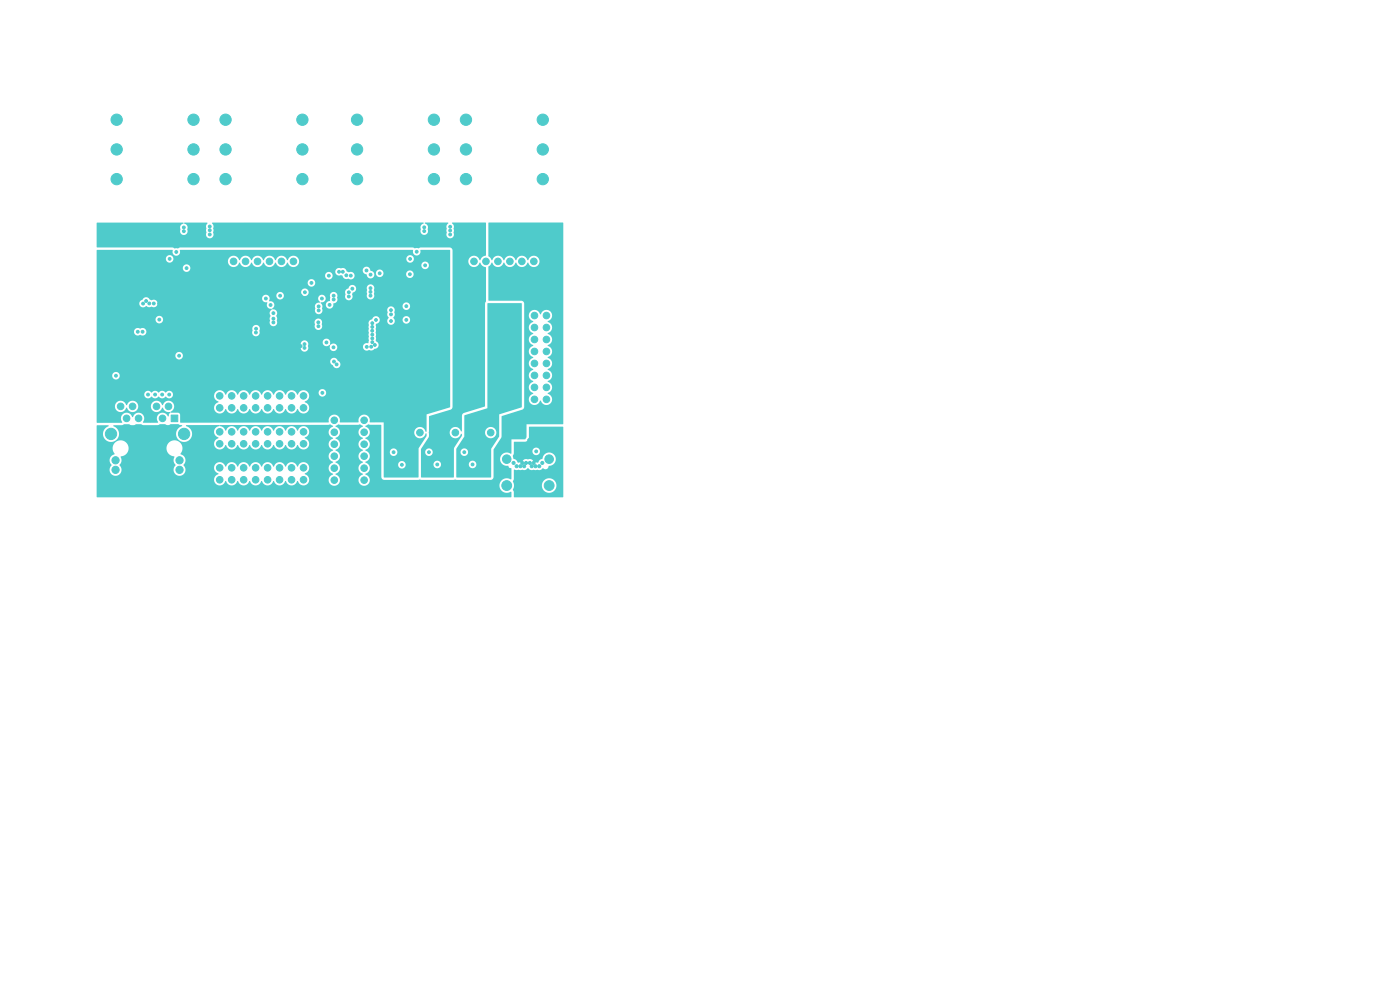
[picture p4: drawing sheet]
<svg xmlns="http://www.w3.org/2000/svg" width="297mm" height="210mm" viewBox="0 0 297 210" stroke-linecap="round" stroke-linejoin="round" font-family="sans-serif">
<g fill="#4fcbcb" stroke="#4fcbcb" stroke-width=".21">
<path d="M36.3 88.1h1.4v1.4h-1.4z"/>
<circle cx="35.7" cy="86.2" r=".7"/>
<circle cx="34.5" cy="88.7" r=".7"/>
<circle cx="33.2" cy="86.2" r=".7"/>
<circle cx="31.9" cy="88.7" r=".7"/>
<circle cx="30.7" cy="86.2" r=".7"/>
<circle cx="29.4" cy="88.7" r=".7"/>
<circle cx="28.1" cy="86.2" r=".7"/>
<circle cx="26.9" cy="88.7" r=".7"/>
<circle cx="25.6" cy="86.2" r=".7"/>
<circle cx="24.5" cy="97.6" r=".76"/>
<circle cx="24.5" cy="99.7" r=".76"/>
<circle cx="38.1" cy="97.6" r=".76"/>
<circle cx="38.1" cy="99.7" r=".76"/>
<circle cx="39.1" cy="92" r="1.2"/>
<circle cx="23.5" cy="92" r="1.2"/>
<circle cx="93" cy="66.9" r=".7"/>
<circle cx="90.5" cy="66.9" r=".7"/>
<circle cx="93" cy="69.5" r=".7"/>
<circle cx="90.5" cy="69.5" r=".7"/>
<circle cx="93" cy="72" r=".7"/>
<circle cx="90.5" cy="72" r=".7"/>
<circle cx="93" cy="74.6" r=".7"/>
<circle cx="90.5" cy="74.6" r=".7"/>
<circle cx="93" cy="77.1" r=".7"/>
<circle cx="90.5" cy="77.1" r=".7"/>
<circle cx="93" cy="79.6" r=".7"/>
<circle cx="90.5" cy="79.6" r=".7"/>
<circle cx="93" cy="82.2" r=".7"/>
<circle cx="90.5" cy="82.2" r=".7"/>
<circle cx="93" cy="84.7" r=".7"/>
<circle cx="90.5" cy="84.7" r=".7"/>
<circle cx="104.1" cy="89.2" r=".7"/>
<circle cx="104.1" cy="91.8" r=".7"/>
<circle cx="115.9" cy="66.9" r=".7"/>
<circle cx="113.4" cy="66.9" r=".7"/>
<circle cx="115.9" cy="69.5" r=".7"/>
<circle cx="113.4" cy="69.5" r=".7"/>
<circle cx="115.9" cy="72" r=".7"/>
<circle cx="113.4" cy="72" r=".7"/>
<circle cx="115.9" cy="74.6" r=".7"/>
<circle cx="113.4" cy="74.6" r=".7"/>
<circle cx="115.9" cy="77.1" r=".7"/>
<circle cx="113.4" cy="77.1" r=".7"/>
<circle cx="115.9" cy="79.6" r=".7"/>
<circle cx="113.4" cy="79.6" r=".7"/>
<circle cx="115.9" cy="82.2" r=".7"/>
<circle cx="113.4" cy="82.2" r=".7"/>
<circle cx="115.9" cy="84.7" r=".7"/>
<circle cx="113.4" cy="84.7" r=".7"/>
<circle cx="47.8" cy="25.4" r="1.2"/>
<circle cx="47.8" cy="38" r="1.2"/>
<circle cx="47.8" cy="31.7" r="1.2"/>
<circle cx="64.1" cy="25.4" r="1.2"/>
<circle cx="64.2" cy="38" r="1.2"/>
<circle cx="64.2" cy="31.7" r="1.2"/>
<circle cx="49.5" cy="55.4" r=".7"/>
<circle cx="52.1" cy="55.4" r=".7"/>
<circle cx="54.6" cy="55.4" r=".7"/>
<circle cx="57.2" cy="55.4" r=".7"/>
<circle cx="59.7" cy="55.4" r=".7"/>
<circle cx="62.2" cy="55.4" r=".7"/>
<circle cx="89.1" cy="89.2" r=".7"/>
<circle cx="89.1" cy="91.8" r=".7"/>
<circle cx="100.5" cy="55.4" r=".7"/>
<circle cx="103.1" cy="55.4" r=".7"/>
<circle cx="105.6" cy="55.4" r=".7"/>
<circle cx="108.2" cy="55.4" r=".7"/>
<circle cx="110.7" cy="55.4" r=".7"/>
<circle cx="113.2" cy="55.4" r=".7"/>
<circle cx="70.9" cy="101.8" r=".7"/>
<circle cx="70.9" cy="99.3" r=".7"/>
<circle cx="70.9" cy="96.8" r=".7"/>
<circle cx="70.9" cy="94.2" r=".7"/>
<circle cx="70.9" cy="91.7" r=".7"/>
<circle cx="70.9" cy="89.1" r=".7"/>
<circle cx="77.2" cy="101.8" r=".7"/>
<circle cx="77.2" cy="99.3" r=".7"/>
<circle cx="77.2" cy="96.8" r=".7"/>
<circle cx="77.2" cy="94.2" r=".7"/>
<circle cx="77.2" cy="91.7" r=".7"/>
<circle cx="77.2" cy="89.1" r=".7"/>
<circle cx="64.4" cy="86.5" r=".7"/>
<circle cx="64.4" cy="84" r=".7"/>
<circle cx="61.8" cy="86.5" r=".7"/>
<circle cx="61.8" cy="84" r=".7"/>
<circle cx="59.3" cy="86.5" r=".7"/>
<circle cx="59.3" cy="84" r=".7"/>
<circle cx="56.8" cy="86.5" r=".7"/>
<circle cx="56.8" cy="84" r=".7"/>
<circle cx="54.2" cy="86.5" r=".7"/>
<circle cx="54.2" cy="84" r=".7"/>
<circle cx="51.7" cy="86.5" r=".7"/>
<circle cx="51.7" cy="84" r=".7"/>
<circle cx="49.1" cy="86.5" r=".7"/>
<circle cx="49.1" cy="84" r=".7"/>
<circle cx="46.6" cy="86.5" r=".7"/>
<circle cx="46.6" cy="84" r=".7"/>
<circle cx="96.6" cy="89.2" r=".7"/>
<circle cx="96.6" cy="91.8" r=".7"/>
<circle cx="100.7" cy="66.9" r=".7"/>
<circle cx="98.1" cy="66.9" r=".7"/>
<circle cx="100.7" cy="69.5" r=".7"/>
<circle cx="98.1" cy="69.5" r=".7"/>
<circle cx="100.7" cy="72" r=".7"/>
<circle cx="98.1" cy="72" r=".7"/>
<circle cx="100.7" cy="74.6" r=".7"/>
<circle cx="98.1" cy="74.6" r=".7"/>
<circle cx="100.7" cy="77.1" r=".7"/>
<circle cx="98.1" cy="77.1" r=".7"/>
<circle cx="100.7" cy="79.6" r=".7"/>
<circle cx="98.1" cy="79.6" r=".7"/>
<circle cx="100.7" cy="82.2" r=".7"/>
<circle cx="98.1" cy="82.2" r=".7"/>
<circle cx="100.7" cy="84.7" r=".7"/>
<circle cx="98.1" cy="84.7" r=".7"/>
<circle cx="64.4" cy="101.8" r=".7"/>
<circle cx="64.4" cy="99.2" r=".7"/>
<circle cx="61.8" cy="101.8" r=".7"/>
<circle cx="61.8" cy="99.2" r=".7"/>
<circle cx="59.3" cy="101.8" r=".7"/>
<circle cx="59.3" cy="99.2" r=".7"/>
<circle cx="56.8" cy="101.8" r=".7"/>
<circle cx="56.8" cy="99.2" r=".7"/>
<circle cx="54.2" cy="101.8" r=".7"/>
<circle cx="54.2" cy="99.2" r=".7"/>
<circle cx="51.7" cy="101.8" r=".7"/>
<circle cx="51.7" cy="99.2" r=".7"/>
<circle cx="49.1" cy="101.8" r=".7"/>
<circle cx="49.1" cy="99.2" r=".7"/>
<circle cx="46.6" cy="101.8" r=".7"/>
<circle cx="46.6" cy="99.2" r=".7"/>
<circle cx="24.7" cy="25.4" r="1.2"/>
<circle cx="24.7" cy="38" r="1.2"/>
<circle cx="24.7" cy="31.7" r="1.2"/>
<circle cx="41" cy="25.4" r="1.2"/>
<circle cx="41.1" cy="38" r="1.2"/>
<circle cx="41.1" cy="31.7" r="1.2"/>
<circle cx="108.3" cy="66.9" r=".7"/>
<circle cx="105.8" cy="66.9" r=".7"/>
<circle cx="108.3" cy="69.5" r=".7"/>
<circle cx="105.8" cy="69.5" r=".7"/>
<circle cx="108.3" cy="72" r=".7"/>
<circle cx="105.8" cy="72" r=".7"/>
<circle cx="108.3" cy="74.6" r=".7"/>
<circle cx="105.8" cy="74.6" r=".7"/>
<circle cx="108.3" cy="77.1" r=".7"/>
<circle cx="105.8" cy="77.1" r=".7"/>
<circle cx="108.3" cy="79.6" r=".7"/>
<circle cx="105.8" cy="79.6" r=".7"/>
<circle cx="108.3" cy="82.2" r=".7"/>
<circle cx="105.8" cy="82.2" r=".7"/>
<circle cx="108.3" cy="84.7" r=".7"/>
<circle cx="105.8" cy="84.7" r=".7"/>
<circle cx="64.4" cy="94.1" r=".7"/>
<circle cx="64.4" cy="91.6" r=".7"/>
<circle cx="61.8" cy="94.1" r=".7"/>
<circle cx="61.8" cy="91.6" r=".7"/>
<circle cx="59.3" cy="94.1" r=".7"/>
<circle cx="59.3" cy="91.6" r=".7"/>
<circle cx="56.8" cy="94.1" r=".7"/>
<circle cx="56.8" cy="91.6" r=".7"/>
<circle cx="54.2" cy="94.1" r=".7"/>
<circle cx="54.2" cy="91.6" r=".7"/>
<circle cx="51.7" cy="94.1" r=".7"/>
<circle cx="51.7" cy="91.6" r=".7"/>
<circle cx="49.1" cy="94.1" r=".7"/>
<circle cx="49.1" cy="91.6" r=".7"/>
<circle cx="46.6" cy="94.1" r=".7"/>
<circle cx="46.6" cy="91.6" r=".7"/>
<circle cx="75.7" cy="25.4" r="1.2"/>
<circle cx="75.7" cy="38" r="1.2"/>
<circle cx="75.7" cy="31.7" r="1.2"/>
<circle cx="92" cy="25.4" r="1.2"/>
<circle cx="92" cy="38" r="1.2"/>
<circle cx="92" cy="31.7" r="1.2"/>
<circle cx="115" cy="98.2" r=".33"/>
<circle cx="114.4" cy="98.9" r=".33"/>
<circle cx="113.6" cy="98.9" r=".32"/>
<circle cx="113.2" cy="98.2" r=".32"/>
<circle cx="112.8" cy="98.9" r=".32"/>
<circle cx="112.4" cy="98.2" r=".33"/>
<circle cx="111.6" cy="98.2" r=".32"/>
<circle cx="111.2" cy="98.9" r=".32"/>
<circle cx="110.8" cy="98.2" r=".32"/>
<circle cx="110.4" cy="98.9" r=".33"/>
<circle cx="109.6" cy="98.9" r=".32"/>
<circle cx="108.9" cy="98.2" r=".33"/>
<circle cx="107.5" cy="97.4" r=".91"/>
<circle cx="107.5" cy="103" r="1.04"/>
<circle cx="116.5" cy="103" r="1.04"/>
<circle cx="116.5" cy="97.4" r=".91"/>
<circle cx="98.8" cy="25.4" r="1.2"/>
<circle cx="98.9" cy="38" r="1.2"/>
<circle cx="98.9" cy="31.7" r="1.2"/>
<circle cx="115.1" cy="25.4" r="1.2"/>
<circle cx="115.1" cy="38" r="1.2"/>
<circle cx="115.1" cy="31.7" r="1.2"/>
<circle cx="39.6" cy="56.9" r=".3"/>
<circle cx="44.5" cy="48" r=".3"/>
<circle cx="100.8" cy="102.5" r=".3"/>
<circle cx="83.3" cy="104.7" r=".3"/>
<circle cx="98.3" cy="104.7" r=".3"/>
<circle cx="90.7" cy="104.7" r=".3"/>
<circle cx="95.5" cy="48.1" r=".3"/>
<circle cx="85.7" cy="102.5" r=".3"/>
<circle cx="105.6" cy="59" r=".3"/>
<circle cx="90.2" cy="56.3" r=".3"/>
<circle cx="93.3" cy="102.5" r=".3"/>
<circle cx="111.4" cy="89.5" r=".3"/>
<circle cx="112.3" cy="95.5" r=".3"/>
<circle cx="112.3" cy="93.4" r=".3"/>
<circle cx="48.3" cy="58.2" r=".3"/>
<circle cx="63.8" cy="73.4" r=".3"/>
<circle cx="60" cy="76.6" r=".3"/>
<circle cx="66.8" cy="58.3" r=".3"/>
<circle cx="59.3" cy="64.7" r=".3"/>
<circle cx="82.1" cy="77.5" r=".3"/>
<circle cx="37.8" cy="67.7" r=".3"/>
<circle cx="28.6" cy="64.4" r=".3"/>
<circle cx="34.4" cy="79.6" r=".3"/>
<circle cx="63" cy="67.8" r=".3"/>
<circle cx="93.7" cy="58.2" r=".3"/>
<circle cx="33.8" cy="64.4" r=".3"/>
<circle cx="69" cy="76.8" r=".3"/>
<circle cx="63.8" cy="62.7" r=".3"/>
<circle cx="29.3" cy="79.6" r=".3"/>
<circle cx="82.8" cy="61" r=".3"/>
<circle cx="33.2" cy="71" r=".3"/>
<circle cx="48.5" cy="48.8" r=".3"/>
<circle cx="35" cy="48.3" r=".3"/>
<circle cx="85.9" cy="48.3" r=".3"/>
<circle cx="99.5" cy="49" r=".3"/>
<circle cx="113.8" cy="95.8" r=".3"/>
<circle cx="32.9" cy="83.7" r=".3"/>
<circle cx="31" cy="63.9" r=".3"/>
<circle cx="31.4" cy="83.7" r=".3"/>
<circle cx="30.3" cy="64.4" r=".3"/>
<circle cx="35.9" cy="83.7" r=".3"/>
<circle cx="32.6" cy="64.4" r=".3"/>
<circle cx="31.7" cy="64.4" r=".3"/>
<circle cx="34.4" cy="83.7" r=".3"/>
<circle cx="74" cy="62.9" r=".3"/>
<circle cx="78.6" cy="61.9" r=".3"/>
<circle cx="78.6" cy="62.7" r=".3"/>
<circle cx="78.6" cy="61.1" r=".3"/>
<circle cx="74" cy="62" r=".3"/>
<circle cx="85.3" cy="98.6" r=".3"/>
<circle cx="83.5" cy="95.9" r=".3"/>
<circle cx="91" cy="95.9" r=".3"/>
<circle cx="92.8" cy="98.5" r=".3"/>
<circle cx="98.5" cy="95.9" r=".3"/>
<circle cx="100.3" cy="98.5" r=".3"/>
<circle cx="24.6" cy="79.7" r=".3"/>
<circle cx="38" cy="75.5" r=".3"/>
<circle cx="77.8" cy="73.6" r=".3"/>
<circle cx="33.8" cy="67.8" r=".3"/>
<circle cx="88.4" cy="53.4" r=".3"/>
<circle cx="90" cy="49" r=".3"/>
<circle cx="95.5" cy="48.9" r=".3"/>
<circle cx="87" cy="54.9" r=".3"/>
<circle cx="90" cy="48.2" r=".3"/>
<circle cx="95.5" cy="49.7" r=".3"/>
<circle cx="72.7" cy="57.7" r=".3"/>
<circle cx="87" cy="58.2" r=".3"/>
<circle cx="71.9" cy="57.7" r=".3"/>
<circle cx="80.6" cy="58" r=".3"/>
<circle cx="86.2" cy="65" r=".3"/>
<circle cx="86.2" cy="67.9" r=".3"/>
<circle cx="36" cy="54.9" r=".3"/>
<circle cx="44.5" cy="49.7" r=".3"/>
<circle cx="39" cy="48.2" r=".3"/>
<circle cx="44.5" cy="48.9" r=".3"/>
<circle cx="39" cy="49" r=".3"/>
<circle cx="37.4" cy="53.4" r=".3"/>
<circle cx="69.3" cy="72.6" r=".3"/>
<circle cx="57.4" cy="64.7" r=".3"/>
<circle cx="69.8" cy="58.5" r=".3"/>
<circle cx="56.4" cy="63.3" r=".3"/>
<circle cx="70.8" cy="62.7" r=".3"/>
<circle cx="59.4" cy="62.7" r=".3"/>
<circle cx="71.4" cy="77.3" r=".3"/>
<circle cx="29.2" cy="70.4" r=".3"/>
<circle cx="70.9" cy="76.7" r=".3"/>
<circle cx="30.2" cy="70.4" r=".3"/>
<circle cx="77.7" cy="57.4" r=".3"/>
<circle cx="58" cy="66.4" r=".3"/>
<circle cx="58" cy="67.6" r=".3"/>
<circle cx="78.7" cy="73.6" r=".3"/>
<circle cx="70.7" cy="73.7" r=".3"/>
<circle cx="54.3" cy="70.5" r=".3"/>
<circle cx="64.6" cy="73.8" r=".3"/>
<circle cx="54.3" cy="69.7" r=".3"/>
<circle cx="64.6" cy="73" r=".3"/>
<circle cx="58" cy="68.4" r=".3"/>
<circle cx="79.5" cy="73.2" r=".3"/>
<circle cx="67.6" cy="69.2" r=".3"/>
<circle cx="66.1" cy="60" r=".3"/>
<circle cx="68.3" cy="63.3" r=".3"/>
<circle cx="67.6" cy="65.8" r=".3"/>
<circle cx="67.5" cy="68.4" r=".3"/>
<circle cx="64.7" cy="62" r=".3"/>
<circle cx="67.6" cy="65" r=".3"/>
<circle cx="70.8" cy="63.5" r=".3"/>
<circle cx="69.9" cy="64.7" r=".3"/>
<circle cx="73.5" cy="58.4" r=".3"/>
<circle cx="74.4" cy="58.5" r=".3"/>
<circle cx="74.7" cy="61.2" r=".3"/>
<circle cx="79" cy="71.8" r=".3"/>
<circle cx="79" cy="72.6" r=".3"/>
<circle cx="79" cy="71" r=".3"/>
<circle cx="79" cy="70.2" r=".3"/>
<circle cx="79" cy="68.6" r=".3"/>
<circle cx="79" cy="69.4" r=".3"/>
<circle cx="79.8" cy="67.9" r=".3"/>
<circle cx="83" cy="68.1" r=".3"/>
<circle cx="82.9" cy="65.8" r=".3"/>
<circle cx="83" cy="66.7" r=".3"/>
<circle cx="78.6" cy="58.3" r=".3"/>
<circle cx="68.4" cy="83.3" r=".3"/>
</g>
<g fill="#4fcbcb">
<path d="M20.5 90.3l2.4-.1 .1 .2a1.72 1.72 0 0 0-.8 2.7 1.72 1.72 0 0 0 2.8-.1 1.72 1.72 0 0 0-1-2.6l.1-.2h1.7l.5-.2h1.1l.5 .2h.6l.3-.2h1.1l.5 .2h3l.5-.2h1.1l.7 .2 .5-.2h1.6l.9 .3a1.71 1.71 0 0 0-1.3 2.4 1.71 1.71 0 0 0 2.6 .6 1.71 1.71 0 0 0 0-2.7l-.6-.4h7.1l.1 .2a1.27 1.27 0 0 0-1.2 1.1 1.27 1.27 0 0 0 1 1.4 1.23 1.23 0 0 0-.8 1.9 1.23 1.23 0 0 0 2 0l.3-.4a1.32 1.32 0 0 0 1.2 .9 1.32 1.32 0 0 0 1.3-.9 1.32 1.32 0 0 0 1.3 .9 1.32 1.32 0 0 0 1.2-.9 1.32 1.32 0 0 0 1.3 .9 1.32 1.32 0 0 0 1.3-.9 1.32 1.32 0 0 0 1.3 .9 1.32 1.32 0 0 0 1.2-.9 1.32 1.32 0 0 0 1.3 .9 1.32 1.32 0 0 0 1.3-.9 1.32 1.32 0 0 0 1.2 .9 1.32 1.32 0 0 0 1.3-.9 1.24 1.24 0 0 0 1.8 .8 1.24 1.24 0 0 0 .3-2l-.5-.4a1.24 1.24 0 0 0 .5-2.1 1.24 1.24 0 0 0-2.1 .7 1.32 1.32 0 0 0-1.2-1 1.32 1.32 0 0 0-1.3 1 1.32 1.32 0 0 0-1.3-1 1.32 1.32 0 0 0-1.2 1 1.32 1.32 0 0 0-1.3-1 1.32 1.32 0 0 0-1.3 1 1.32 1.32 0 0 0-1.3-1 1.32 1.32 0 0 0-1.2 1 1.32 1.32 0 0 0-1.3-1 1.32 1.32 0 0 0-1.3 1 1.32 1.32 0 0 0-1.2-1 1.32 1.32 0 0 0-1.3 1l-.1-.1a1.43 1.43 0 0 0-1.2-1l.1-.1 22.9-.1 .4-.1 .7 .5a1.28 1.28 0 0 0-1 1.2 1.28 1.28 0 0 0 1 1.2 1.33 1.33 0 0 0-1 1.3 1.33 1.33 0 0 0 1 1.3 1.33 1.33 0 0 0-1 1.3 1.33 1.33 0 0 0 1 1.2 1.33 1.33 0 0 0-1 1.3 1.33 1.33 0 0 0 1 1.3 1.23 1.23 0 0 0-.8 1.9 1.23 1.23 0 0 0 2 0 1.3 1.3 0 0 0-.7-1.9 1.32 1.32 0 0 0 .9-1.3 1.32 1.32 0 0 0-.9-1.2 1.32 1.32 0 0 0 .9-1.3 1.32 1.32 0 0 0-.9-1.3 1.33 1.33 0 0 0 .9-1.3 1.33 1.33 0 0 0-.9-1.2 1.32 1.32 0 0 0 .9-1.3 1.32 1.32 0 0 0-.9-1.3l.6-.4 4.2 .1 .4-.1 .6 .4a1.33 1.33 0 0 0-.9 1.3 1.33 1.33 0 0 0 .9 1.2 1.33 1.33 0 0 0-.9 1.3 1.33 1.33 0 0 0 .9 1.3 1.33 1.33 0 0 0-.9 1.3 1.33 1.33 0 0 0 .9 1.2 1.33 1.33 0 0 0-.9 1.3 1.33 1.33 0 0 0 .9 1.3 1.23 1.23 0 0 0-.8 1.9 1.23 1.23 0 0 0 2.1 0 1.3 1.3 0 0 0-.8-1.9 1.32 1.32 0 0 0 1-1.3 1.32 1.32 0 0 0-1-1.2 1.32 1.32 0 0 0 1-1.3 1.32 1.32 0 0 0-1-1.3 1.33 1.33 0 0 0 .9-1.3 1.33 1.33 0 0 0-.9-1.2 1.32 1.32 0 0 0 1-1.3 1.32 1.32 0 0 0-1-1.3l.2-.1a.58 .58 0 0 1 .8-.2l2.4 .1v11l.1 .4 .3 .2h22.8l.4-.1 .2-.5v-5.8l1.7-2.7v-4.4l4.4-1.4 .4-.4v-19.7h1a1.39 1.39 0 0 0 .9 1.4 1.33 1.33 0 0 0-.9 1.3 1.33 1.33 0 0 0 .9 1.2 1.33 1.33 0 0 0-.9 1.3 1.33 1.33 0 0 0 .9 1.3 1.33 1.33 0 0 0-.9 1.2 1.33 1.33 0 0 0 .9 1.3 1.33 1.33 0 0 0-.9 1.3 1.33 1.33 0 0 0 .9 1.3 1.33 1.33 0 0 0-.9 1.2 1.33 1.33 0 0 0 .9 1.3 1.33 1.33 0 0 0-.9 1.3 1.33 1.33 0 0 0 .9 1.2 1.23 1.23 0 0 0-.7 1.9 1.23 1.23 0 0 0 2 0l.2-.3a1.24 1.24 0 0 0 1.9 .8 1.24 1.24 0 0 0 .2-2l-.5-.4a1.28 1.28 0 0 0 .9-1.2 1.28 1.28 0 0 0-.9-1.3 1.32 1.32 0 0 0 .9-1.3 1.32 1.32 0 0 0-.9-1.2 1.32 1.32 0 0 0 .9-1.3 1.32 1.32 0 0 0-.9-1.3 1.32 1.32 0 0 0 .9-1.2 1.32 1.32 0 0 0-.9-1.3 1.32 1.32 0 0 0 .9-1.3 1.32 1.32 0 0 0-.9-1.2 1.32 1.32 0 0 0 .9-1.3 1.32 1.32 0 0 0-.9-1.3 1.24 1.24 0 0 0 .8-1.8 1.24 1.24 0 0 0-2-.2l-.4 .5a1.23 1.23 0 0 0-1.3-1 1.23 1.23 0 0 0-1.1 1.1h-1v-2.5l-.4-.5-7.2-.1v-7.1l.8-.9a1.28 1.28 0 0 0 1.3 1 1.28 1.28 0 0 0 1.2-1 1.32 1.32 0 0 0 1.3 1 1.32 1.32 0 0 0 1.2-1 1.32 1.32 0 0 0 1.3 1 1.32 1.32 0 0 0 1.3-1 1.24 1.24 0 0 0 1.8 .8 1.24 1.24 0 0 0 .2-2 1.3 1.3 0 0 0-2 .7 1.32 1.32 0 0 0-1.3-1 1.32 1.32 0 0 0-1.2 1 1.32 1.32 0 0 0-1.3-1 1.32 1.32 0 0 0-1.3 1 1.32 1.32 0 0 0-1.3-1 1.32 1.32 0 0 0-1.2 1l-.8-.9 .1-7.1 15.8 .1v42.6l-.1 .1h-7.7v2.7l-.3 .5h-2.9v2.9l-.1 .2a1.44 1.44 0 0 0-2.3 .9 1.44 1.44 0 0 0 1.8 1.6l.1 .4 .5 .2v2.2l-.1 .1a1.55 1.55 0 0 0-2.4 1.3 1.55 1.55 0 0 0 2.3 1.3l.2 .1v1l-.1 .1h-87.8l-.1-8h2.7l.2 .8a.37 .37 0 0 1 .3 .4 .37 .37 0 0 1-.3 .3 1.29 1.29 0 0 0 .5 1.7 1.29 1.29 0 0 0 1.7-.3 1.29 1.29 0 0 0-.3-1.8l.1-.1a1.52 1.52 0 0 0 .2-1.7h.1a1.7 1.7 0 0 0 1.6-1.8h8v.2a1.7 1.7 0 0 0 1.6 1.6h.1a1.9 1.9 0 0 0 .2 1.9 1.27 1.27 0 0 0 .6 2.2 1.27 1.27 0 0 0 1.4-1.8h6.2v.2a1.42 1.42 0 0 0 1 1.2 1.23 1.23 0 0 0-.8 1.9 1.23 1.23 0 0 0 2 0l.3-.4a1.32 1.32 0 0 0 1.2 1 1.32 1.32 0 0 0 1.3-1 1.32 1.32 0 0 0 1.3 1 1.32 1.32 0 0 0 1.2-1 1.32 1.32 0 0 0 1.3 1 1.32 1.32 0 0 0 1.3-1 1.32 1.32 0 0 0 1.3 1 1.32 1.32 0 0 0 1.2-1 1.32 1.32 0 0 0 1.3 1 1.32 1.32 0 0 0 1.3-1 1.32 1.32 0 0 0 1.2 1 1.32 1.32 0 0 0 1.3-1 1.24 1.24 0 0 0 1.8 .8 1.24 1.24 0 0 0 .3-1.9l-.6-.4a1.24 1.24 0 0 0 .9-1.8 1.24 1.24 0 0 0-2-.2l-.4 .5a1.32 1.32 0 0 0-1.2-1 1.32 1.32 0 0 0-1.3 1 1.32 1.32 0 0 0-1.3-1 1.32 1.32 0 0 0-1.2 1 1.32 1.32 0 0 0-1.3-1 1.32 1.32 0 0 0-1.3 1 1.32 1.32 0 0 0-1.3-1 1.32 1.32 0 0 0-1.2 1 1.32 1.32 0 0 0-1.3-1 1.32 1.32 0 0 0-1.3 1 1.32 1.32 0 0 0-1.2-1 1.32 1.32 0 0 0-1.3 1 1.27 1.27 0 0 0-1.3-1 1.27 1.27 0 0 0-1.2 1.1h-6.2l-.3-.4a1.39 1.39 0 0 0-.6-2.4 1.72 1.72 0 0 0-.6-2.7 1.72 1.72 0 0 0-2.4 1.4h-8v-.2a1.73 1.73 0 0 0-2.6-1.2 1.73 1.73 0 0 0-.4 2.7 1.46 1.46 0 0 0-1.1 1.2h-2.7z"/>
<path d="M20.5 47.3l18.3-.1 .1 .3a.85 .85 0 0 0-.6 1.2 .82 .82 0 0 0 .8 1.1 .82 .82 0 0 0 .6-1.2v-.7l-.6-.5v-.2h4.8l.1 .2a2.58 2.58 0 0 0-.2 1.8 .85 .85 0 0 0 .7 1.4 .85 .85 0 0 0 .7-1.4l.1-.9a.87 .87 0 0 0-.3-.9l.1-.2h44.7l.1 .1-.1 .2a1.07 1.07 0 0 0-.6 1.3 .82 .82 0 0 0 .9 1 .82 .82 0 0 0 .6-1.2v-.8l-.6-.4v-.2h4.9l.1 .2a1.14 1.14 0 0 0-.4 1.3l.1 .6a.84 .84 0 0 0 .7 1.3 .84 .84 0 0 0 .7-1.3l.1-1.3-.4-.6 .1-.2h7l.1 6.9-.8 .4-.5 .7a1.22 1.22 0 0 0-1.9-.8 1.22 1.22 0 0 0-.1 2 1.22 1.22 0 0 0 1.9-.7l.2 .1a1.62 1.62 0 0 0 1.2 1v7.1l-.2 .5v21.7l-4.7 1.6-.2 .5v3.2l-.2 .1a1.21 1.21 0 0 0-1.9-.7 1.21 1.21 0 0 0 0 2 1.21 1.21 0 0 0 1.9-.8l.2 .1v.4l-1.7 2.6v6.1l-6.9 .1-.1-2.8h2.7a.8 .8 0 0 0 1 .8 .8 .8 0 0 0 .3-1.4 .8 .8 0 0 0-1.3 .4v.2h-2.7v-2.7h.9a.8 .8 0 0 0 1.1 .9 .8 .8 0 0 0 .2-1.4 .8 .8 0 0 0-1.3 .4v.1h-.9v-.5l1.7-2.7v-4.3l4.6-1.4 .3-.3 .1-.3v-33.2l-.3-.5-57.6-.1a1.48 1.48 0 0 1-1.4 0h-16.1z"/>
<path d="M109 93.8l2.4-.1 .6-.2 .2-.8 .1-2.2 7.2 .1v14.8h-10.5v-1.1l-.2-.4 .2-1h6a1.55 1.55 0 0 0 2.1 1.5 1.55 1.55 0 0 0 .4-2.6 1.55 1.55 0 0 0-2.5 .8v.3h-6l-.2-.8 .2-.5v-1.9h2.3l.8-.4a2.28 2.28 0 0 0 1.7 .4 1.51 1.51 0 0 0 1.5-.3 .7 .7 0 0 0 .7 .1 .7 .7 0 0 0 .4-.7 1.44 1.44 0 0 0 1.5-1.4 1.44 1.44 0 0 0-1.4-1.5 1.44 1.44 0 0 0-1.5 1.5l-.5 .2-.3 .5h-.8a1.18 1.18 0 0 0-1.6-.7 1.14 1.14 0 0 0-1.2 .7h-.8a1.11 1.11 0 0 0-.9-.8l-.1-.6 .2-1h3.9v.1a.8 .8 0 0 0 1.3 .6 .8 .8 0 0 0 0-1.3 .8 .8 0 0 0-1.3 .6h-3.9z"/>
<path d="M20.5 53.1l16.1-.1a.86 .86 0 0 0 .8 1.2 .86 .86 0 0 0 .8-1.2h49.4a.86 .86 0 0 0 .8 1.2 .86 .86 0 0 0 .8-1.2h6.2l.1 .1v33.2l-5 1.6v3.6l-.2 .1a1.21 1.21 0 0 0-1.8-.9 1.21 1.21 0 0 0-.1 2 1.21 1.21 0 0 0 1.9-.7h.2v.5l-1.7 2.6v6.1h-7.4v-2.7h3.1v.2a.8 .8 0 0 0 1.2 .6 .8 .8 0 0 0 0-1.4 .8 .8 0 0 0-1.2 .6h-3.1v-2.7h1.3v.2a.8 .8 0 0 0 1.2 .6 .8 .8 0 0 0 0-1.4 .8 .8 0 0 0-1.2 .6h-1.3v-6.2h-2.9a1.26 1.26 0 0 0-1.2-1.7 1.26 1.26 0 0 0-1.2 1.7h-4a1.26 1.26 0 0 0-1.2-1.7 1.26 1.26 0 0 0-1.2 1.7l-31.4 .1-.2-2-.3-.2h-1.5l-.1-.1a1.25 1.25 0 0 0 .3-2.1 1.25 1.25 0 0 0-2 .7 1.24 1.24 0 0 0-1.8-.9 1.24 1.24 0 0 0-.3 2 1.28 1.28 0 0 0 2.1-.6 1.55 1.55 0 0 0 1.6 .9l-.3 .9h-.2a1.24 1.24 0 0 0-1.8-.6 1.24 1.24 0 0 0-.3 1.9l-3.1 .1-.1-.2a1.24 1.24 0 0 0-.4-1.9 1.24 1.24 0 0 0-1.8 .9 1.28 1.28 0 0 0-1.8-.8 1.28 1.28 0 0 0-.4 1.9h-5.4v-3.5h3.9a1.25 1.25 0 0 0 1.1 1.3 1.25 1.25 0 0 0 1.3-.9 1.23 1.23 0 0 0 1.9 .7 1.23 1.23 0 0 0 0-2 1.33 1.33 0 0 0-1.8 .8 1.27 1.27 0 0 0-1.3-1 1.27 1.27 0 0 0-1.2 1.1h-3.9v-2.5h10.1v.2a.86 .86 0 0 0 .7 .7 .86 .86 0 0 0 .9-.4 .93 .93 0 0 0 1.5 0 .93 .93 0 0 0 1.5 0l.1 .1a.8 .8 0 0 0 .8 .3 .8 .8 0 0 0 .6-.6h8.7v.2a1.42 1.42 0 0 0 1 1.1 1.23 1.23 0 0 0-.8 1.9 1.23 1.23 0 0 0 2 0l.3-.3a1.32 1.32 0 0 0 1.2 .9 1.32 1.32 0 0 0 1.3-.9 1.32 1.32 0 0 0 1.3 .9 1.32 1.32 0 0 0 1.2-.9 1.32 1.32 0 0 0 1.3 .9 1.32 1.32 0 0 0 1.3-.9 1.32 1.32 0 0 0 1.3 .9 1.32 1.32 0 0 0 1.2-.9 1.32 1.32 0 0 0 1.3 .9 1.32 1.32 0 0 0 1.3-.9 1.32 1.32 0 0 0 1.2 .9 1.32 1.32 0 0 0 1.3-.9 1.24 1.24 0 0 0 1.8 .8 1.24 1.24 0 0 0 .3-2l-.5-.4a1.24 1.24 0 0 0 .6-1.9h2.3v.1a.8 .8 0 0 0 1.2 .6 .8 .8 0 0 0 0-1.3 .8 .8 0 0 0-1.2 .6l-2.3-.1a1.29 1.29 0 0 0-2.2 .5 1.32 1.32 0 0 0-1.2-.9 1.32 1.32 0 0 0-1.3 .9 1.32 1.32 0 0 0-1.3-.9 1.32 1.32 0 0 0-1.2 .9 1.32 1.32 0 0 0-1.3-.9 1.32 1.32 0 0 0-1.3 .9 1.32 1.32 0 0 0-1.3-.9 1.32 1.32 0 0 0-1.2 .9 1.32 1.32 0 0 0-1.3-.9 1.32 1.32 0 0 0-1.3 .9 1.32 1.32 0 0 0-1.2-.9 1.32 1.32 0 0 0-1.3 .9 1.26 1.26 0 0 0-1.3-.9 1.26 1.26 0 0 0-1.2 1.1l-8.7-.1a.84 .84 0 0 0-.6-.9 .84 .84 0 0 0-1 .4 .92 .92 0 0 0-1.5 0 .92 .92 0 0 0-1.5 0 .84 .84 0 0 0-.9-.4 .84 .84 0 0 0-.6 .7h-10.1v-4h3.3v.2a.8 .8 0 0 0 1.2 .6 .8 .8 0 0 0 0-1.4 .8 .8 0 0 0-1.2 .6h-3.3v-3h49.5l.1 .5 .5 .4a.84 .84 0 0 0 1.4 .4 .84 .84 0 0 0-.4-1.4 .8 .8 0 0 0-.8-.6 .8 .8 0 0 0-.8 .7h-49.5v-1.2h16.7v.1a.8 .8 0 0 0 1.2 .6 .8 .8 0 0 0 0-1.3 .8 .8 0 0 0-1.2 .6h-16.7v-2.5h43.3l.1 .5a.83 .83 0 0 0 .7 1.2 .83 .83 0 0 0 .7-1.2l.1-.5-.1-.3h3.2v.1a.87 .87 0 0 0 .6 .7 .87 .87 0 0 0 .9-.2v.1a.81 .81 0 0 0 .6 1.2 .81 .81 0 0 0 .9-1h5.5v.2a.91 .91 0 0 0 1.4 .6h.6l.4-.3a.87 .87 0 0 0 .9-.6 .87 .87 0 0 0-.5-1v-3.7a.84 .84 0 0 0 .8-.8 .84 .84 0 0 0-.8-.9 .84 .84 0 0 0-.9 .8 1.04 1.04 0 0 0-.7 1.3l.1 3a.52 .52 0 0 1-.2 .6 .52 .52 0 0 1-.5 .1l-.4 .3-.2 .4-5.5-.1a.88 .88 0 0 0-1.5-.3v-.1a.81 .81 0 0 0-.5-1.1 .81 .81 0 0 0-1 .7l-3.3-.1a.8 .8 0 0 0-.8-.3 .8 .8 0 0 0-.6 .7h-43.3v-2.6h7.9v.2a.9 .9 0 0 0 1.4 .5 .8 .8 0 0 0 1.2-.5h22.5v.1a.83 .83 0 0 0 1.1 .7 .83 .83 0 0 0 .4-1.2 .82 .82 0 0 0-.7-1.2 .82 .82 0 0 0-.7 1.3l-.1 .3h-22.4a.87 .87 0 0 0-.5-.9 .87 .87 0 0 0-.9 .1 .8 .8 0 0 0-1.3 .6h-7.9v-2.6h12.5v.2a.8 .8 0 0 0 1.2 .6 .8 .8 0 0 0 0-1.4 .8 .8 0 0 0-1.2 .6h-12.5v-3.4h9v.2a.87 .87 0 0 0 .7 .7 .87 .87 0 0 0 .9-.3l.5 .3 .5-.1a.86 .86 0 0 0 1.3-.7 .86 .86 0 0 0-1.3-.7l-.6-.5h24.1a.93 .93 0 0 0 1.1 1 .92 .92 0 0 0 0 1 .92 .92 0 0 0 1 .3v.2a.99 .99 0 0 0-.3 1.4l-.2 .4 .1 .5a.82 .82 0 0 0 .5 1.2 .82 .82 0 0 0 1-.9h7.9l.1 .5a.84 .84 0 0 0 .8 1.2 .84 .84 0 0 0 .7-1.3 .8 .8 0 0 0-.6-1.1 .8 .8 0 0 0-1 .7h-7.9v-.8l-.2-.4a.93 .93 0 0 0 .1-1.1 .93 .93 0 0 0-1-.4l.5-.7h8.6l.1 .5a.82 .82 0 0 0 .5 1.2 .82 .82 0 0 0 1-.9h13.7l.1 .6a1.02 1.02 0 0 0 .3 1.1 .81 .81 0 0 0-.3 1.1 .81 .81 0 0 0 1.1 .3 .81 .81 0 0 0 .4-1h1.7v.1a.8 .8 0 0 0 1.2 .6 .8 .8 0 0 0 0-1.3 .8 .8 0 0 0-1.2 .6l-1.7-.1a.35 .35 0 0 1-.3-.3 .35 .35 0 0 1 .3-.3v-.7a.88 .88 0 0 0-.2-1.2 .88 .88 0 0 0-1.2 .1l-.2 .4h-13.7l-.1-1.1h.8a.8 .8 0 0 0 .7 .9 .8 .8 0 0 0 .9-.6h14.7v.1a.8 .8 0 0 0 1.2 .6 .8 .8 0 0 0 0-1.3 .8 .8 0 0 0-1.2 .6h-14.7v-.2a.36 .36 0 0 1 .1-.4 .36 .36 0 0 1 .4-.1 1.24 1.24 0 0 0 .4-1.2 .82 .82 0 0 0-1-1.1 .82 .82 0 0 0-.5 1.3l-.1 .2a.36 .36 0 0 1-.1 .5 .36 .36 0 0 1-.4 .1l-.4 .6h-.8l-.3-.4a.81 .81 0 0 0 1.1-.7 .81 .81 0 0 0-.9-.9 .81 .81 0 0 0-.6 1.1l.3 .3-.2 .2a.8 .8 0 0 0-.9 .7h-8.6a.87 .87 0 0 0-1.1-1v-.2a.81 .81 0 0 0-.3-1.1h1.8v.2a.8 .8 0 0 0 1.2 .6 .8 .8 0 0 0 0-1.4 .8 .8 0 0 0-1.2 .6h-1.8a.8 .8 0 0 0-1.2 .6h-24.1a.95 .95 0 0 0-1.4 .4l-.4 .3-.2 .4h-9v-2.4h43.4v.2a.8 .8 0 0 0 .9 .7 .8 .8 0 0 0 .7-.9h7.7l.1 .5a.85 .85 0 0 0 .7 1.3 .85 .85 0 0 0 .7-1.3l.1-.3 .5-.3h2.5l.1 .5a.83 .83 0 0 0 .7 1.2 .83 .83 0 0 0 .7-1.2v-.7a.85 .85 0 0 0-.6-1.3 .85 .85 0 0 0-.8 1.3l-.1 .2h-2.5h.1a.83 .83 0 0 0-.4-1.3 .83 .83 0 0 0-1.1 .7l-.5 .3-.2 .4h-7.7a.8 .8 0 0 0-.8-.7 .8 .8 0 0 0-.8 .7h-43.4v-2h44.8v.2a.8 .8 0 0 0 1.2 .6 .8 .8 0 0 0 0-1.4 .8 .8 0 0 0-1.2 .6h-44.8v-1.5h48.5v.2a.8 .8 0 0 0 1.2 .6 .8 .8 0 0 0 0-1.4 .8 .8 0 0 0-1.2 .6h-48.5v-1.6h18.3v.2a.8 .8 0 0 0 1.2 .6h31.1v.1a1.12 1.12 0 0 0 1.4 .7h.1a1.02 1.02 0 0 0 1.4 .7 .82 .82 0 0 0 1.2-.7 .82 .82 0 0 0-1.3-.7l-.4-.1-.1-.3h3.5a1.13 1.13 0 0 0 .9 1 .8 .8 0 0 0 1 .7 .8 .8 0 0 0 .5-1.1h.4v.2a.8 .8 0 0 0 .8 .7 .8 .8 0 0 0 .8-.7h4.8v.2a.8 .8 0 0 0 1.3 .6 .8 .8 0 0 0 0-1.4 .8 .8 0 0 0-1.3 .6h-4.8a.8 .8 0 0 0-.7-.9 .8 .8 0 0 0-.9 .7h-.4l-.6-.4a.91 .91 0 0 0-.7-.8 .91 .91 0 0 0-1 .3l-.1 .3h-3.5a1.12 1.12 0 0 0-1.2-.4 .8 .8 0 0 0-1.1 .7h-31.1l.1-.1a.8 .8 0 0 0-.1-1.3 .8 .8 0 0 0-1.2 .6h-18.3v-2h14.7v.2a.8 .8 0 0 0 .6 .7 .8 .8 0 0 0 .9-.3h11.7v.1a1.25 1.25 0 0 0 1.1 1.2 1.25 1.25 0 0 0 1.3-1 1.32 1.32 0 0 0 1.3 1 1.32 1.32 0 0 0 1.2-1 1.32 1.32 0 0 0 1.3 1 1.32 1.32 0 0 0 1.3-1 1.32 1.32 0 0 0 1.3 1 1.32 1.32 0 0 0 1.2-1 1.32 1.32 0 0 0 1.3 1 1.32 1.32 0 0 0 1.3-1 1.3 1.3 0 0 0 2.2 .5h26.2v.2a.8 .8 0 0 0 1.2 .6 .8 .8 0 0 0 0-1.4 .8 .8 0 0 0-1.2 .6h-26.2l.2-.7-.1-.7h22.9a.8 .8 0 0 0 1.1 .9 .8 .8 0 0 0 .2-1.4 .8 .8 0 0 0-1.3 .4v.1h-22.9a1.27 1.27 0 0 0-1.3-.5 1.27 1.27 0 0 0-1 .9 1.32 1.32 0 0 0-1.3-1 1.32 1.32 0 0 0-1.2 1 1.32 1.32 0 0 0-1.3-1 1.32 1.32 0 0 0-1.3 1 1.32 1.32 0 0 0-1.3-1 1.32 1.32 0 0 0-1.2 1 1.32 1.32 0 0 0-1.3-1 1.32 1.32 0 0 0-1.3 1 1.27 1.27 0 0 0-1.3-.9 1.27 1.27 0 0 0-1.1 1.1l-11.7-.1a.8 .8 0 0 0-.5-1.2 .8 .8 0 0 0-1 .7h-14.7z"/>
<path d="M103.4 64.4h7.3v21.9l-4.8 1.6v4.7l-1.7 2.6v6l-7.3 .1-.1-2.9h2.7a.8 .8 0 0 0 1 .9 .8 .8 0 0 0 .3-1.4 .8 .8 0 0 0-1.3 .4v.1h-2.7v-2.6h.9a.8 .8 0 0 0 1.1 .9 .8 .8 0 0 0 .2-1.4 .8 .8 0 0 0-1.3 .4v.1h-.9v-.6l1.7-2.6v-.9h4.4a1.2 1.2 0 0 0 1.7 1.2 1.2 1.2 0 0 0 .3-2 1.2 1.2 0 0 0-2 .6v.2h-4.4v-3.5l4.9-1.6z"/>
</g>
</svg>
